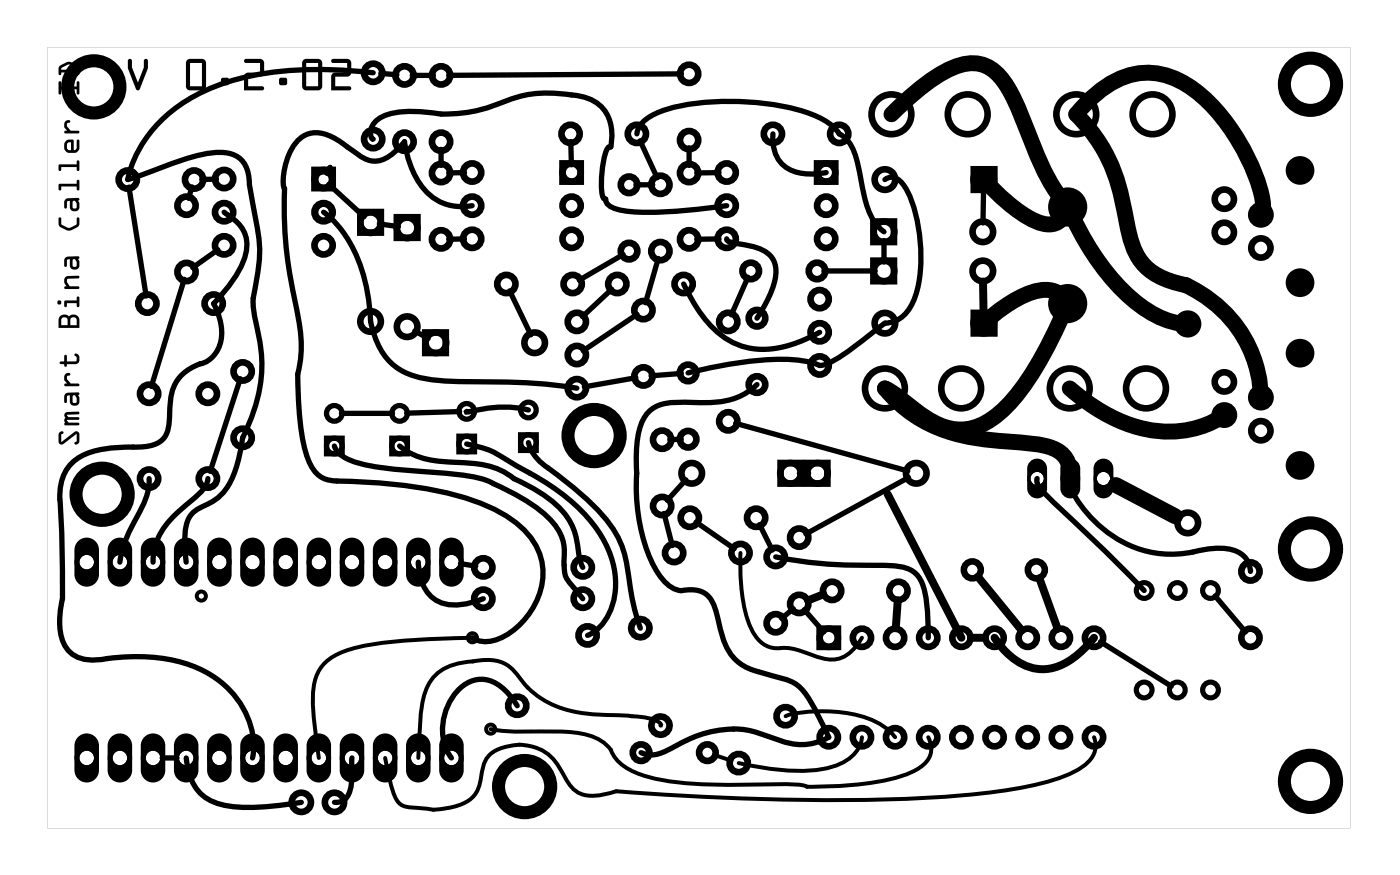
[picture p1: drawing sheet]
<svg xmlns="http://www.w3.org/2000/svg" width="107mm" height="67mm" viewBox="0 0 107 67" stroke-linecap="round" stroke-linejoin="round" font-family="sans-serif">
<g fill="#000">
<path d="M9.8 4.6l.2-.1 .1 .1v.6l.5 1.1 .4-1.1v-.5a.16 .16 0 0 1 .2-.2 .16 .16 0 0 1 .1 .2v.5l-.6 1.6-.1 .1-.2-.1-.6-1.6zM9.8 4.6v.6l.6 1.6 .2 .1 .1-.1 .6-1.6v-.5a.15 .15 0 0 0-.1-.2 .15 .15 0 0 0-.2 .2v.5l-.4 1.1-.5-1.1v-.6l-.1-.1zM14.3 4.6l.3-.1h.9l.3 .2v1.9l-.2 .3h-1l-.3-.2-.1-1.9zM14.3 4.6l-.1 .2 .1 1.9 .3 .2h1l.2-.3v-1.9l-.3-.2h-.9zM14.6 4.8v1.8h.9v-1.8zM14.6 4.8h.9v1.8h-.9zM17 6h.5v.5h-.5zM17 6v.5h.5v-.5zM18.7 4.6l1.2-.1 .3 .2v.9l-.1 .2-.2 .1h-.9v.7h1.1a.16 .16 0 0 1 .1 .2 .16 .16 0 0 1-.1 .1h-1.4v-1l.1-.2 .2-.1h.9v-.8h-1.1l-.1-.1zM18.7 4.6v.1l.1 .1h1.1v.8h-.9l-.2 .1-.1 .2v1h1.4a.15 .15 0 0 0 .1-.1 .15 .15 0 0 0-.1-.2h-1.1v-.7h.9l.2-.1 .1-.2v-.9l-.3-.2zM21.4 6h.6v.5h-.6zM21.4 6v.5h.5v-.5zM23.2 4.6l.3-.1h.9l.3 .2v1.9l-.2 .3h-1l-.3-.2-.1-1.9zM23.2 4.6l-.1 .2 .1 1.9 .3 .2h1l.2-.3v-1.9l-.3-.2h-.9zM23.5 4.8v1.8h.9v-1.8zM23.5 4.8h.9v1.8h-.9zM25.4 4.6l1.2-.1 .3 .2v.9l-.1 .2-.2 .1h-.9v.7h1a.16 .16 0 0 1 .2 .2 .16 .16 0 0 1-.2 .1h-1.3v-1l.1-.2 .2-.1h.9v-.8h-1.1l-.1-.1zM25.4 4.6v.1l.1 .1h1.1v.8h-.9l-.2 .1-.1 .2v1h1.3a.15 .15 0 0 0 .2-.1 .15 .15 0 0 0-.2-.2h-1v-.7h.9l.2-.1 .1-.2v-.9l-.3-.2z"/>
<path d="M9.8 4.6l.2-.1 .1 .1v.6l.5 1.1 .4-1.1v-.5a.16 .16 0 0 1 .2-.2 .16 .16 0 0 1 .1 .2v.5l-.6 1.6-.1 .1-.2-.1-.6-1.6zM14.3 4.6l.3-.1h.9l.3 .2v1.9l-.2 .3h-1l-.3-.2-.1-1.9zM14.6 4.8v1.8h.9v-1.8zM17 6h.5v.5h-.5zM18.7 4.6l1.2-.1 .3 .2v.9l-.1 .2-.2 .1h-.9v.7h1.1a.16 .16 0 0 1 .1 .2 .16 .16 0 0 1-.1 .1h-1.4v-1l.1-.2 .2-.1h.9v-.8h-1.1l-.1-.1zM21.4 6h.6v.5h-.6zM23.2 4.6l.3-.1h.9l.3 .2v1.9l-.2 .3h-1l-.3-.2-.1-1.9zM23.5 4.8v1.8h.9v-1.8zM25.4 4.6l1.2-.1 .3 .2v.9l-.1 .2-.2 .1h-.9v.7h1a.16 .16 0 0 1 .2 .2 .16 .16 0 0 1-.2 .1h-1.3v-1l.1-.2 .2-.1h.9v-.8h-1.1l-.1-.1z"/>
<path d="M4.6 33.1l.2-.1a.15 .15 0 0 1 0 .2 .15 .15 0 0 1-.1 .1v.5l1-.7h.2l.2 .1v.6l-.1 .2-.2 .1a.15 .15 0 0 1-.1-.2 .15 .15 0 0 1 .2-.1l-.1-.6-.9 .8h-.3l-.1-.2zM5 31.6l1-.1a.1 .1 0 0 1 .1 .1 .1 .1 0 0 1-.1 .1l-.9 .1 .1 .2h.8a.1 .1 0 0 1 .1 .1 .1 .1 0 0 1-.1 .1h-.9l.2 .2h.7a.1 .1 0 0 1 .1 .1 .1 .1 0 0 1-.1 .1h-1.1zM5 30.2l.2-.1h.8a.1 .1 0 0 1 .1 .1 .1 .1 0 0 1-.1 .1l.1 .1v.4a.37 .37 0 0 1-.4 .3 .37 .37 0 0 1-.3-.3v-.4a.12 .12 0 0 0-.2-.1 .12 .12 0 0 0-.1 .1v.4a.1 .1 0 0 1-.1 .1 .1 .1 0 0 1-.1-.1zM5.6 30.3v.5l.2 .1 .1-.4-.2-.2zM5 28.7l.2-.1a.11 .11 0 0 1 .2 .1 .11 .11 0 0 1-.2 .1h-.1v.2l.3 .4h.6a.1 .1 0 0 1 .1 .1 .1 .1 0 0 1-.1 .1h-1a.1 .1 0 0 1-.1-.1 .1 .1 0 0 1 .1-.1h.1l-.2-.3zM4.9 27.2h.2v.5h.7l.1-.3-.1-.1a.1 .1 0 0 1-.1-.1 .1 .1 0 0 1 .1-.1 .43 .43 0 0 1 .3 .4 .43 .43 0 0 1-.3 .4h-.7v.1a.1 .1 0 0 1-.1 .1 .1 .1 0 0 1-.1-.1v-.1h-.2a.1 .1 0 0 1-.1-.1 .1 .1 0 0 1 .1-.1h.2zM4.6 24.2l.4-.1 .3 .1 .4-.1a.42 .42 0 0 1 .4 .4v.6h-1.6v-.6zM5.4 24.4v.5h.5l-.1-.5-.1-.1zM4.8 24.4l-.1 .5h.5l-.1-.5-.1-.1zM4.9 23h1v-.2a.1 .1 0 0 1 .1-.1 .1 .1 0 0 1 .1 .1v.6a.1 .1 0 0 1-.1 .1 .1 .1 0 0 1-.1-.1v-.2h-.8v.2a.1 .1 0 0 1-.1 .1 .1 .1 0 0 1-.1-.1zM4.4 23.2a.16 .16 0 0 1 .3 0 .16 .16 0 0 1-.3 0zM5 21.2l.2-.1h.8a.1 .1 0 0 1 .1 .1 .1 .1 0 0 1-.1 .1l-.8 .1-.1 .1 .2 .4h.7a.1 .1 0 0 1 .1 .1 .1 .1 0 0 1-.1 .1h-1a.1 .1 0 0 1-.1-.1 .1 .1 0 0 1 .1-.1h.1l-.2-.3zM5 19.7h.2l.8-.1a.1 .1 0 0 1 .1 .1 .1 .1 0 0 1-.1 .1l.1 .2v.3a.37 .37 0 0 1-.4 .4 .37 .37 0 0 1-.3-.4v-.4a.12 .12 0 0 0-.2 0 .12 .12 0 0 0-.1 .1v.3a.1 .1 0 0 1-.1 .1 .1 .1 0 0 1-.1-.1zM5.6 19.9v.5h.2l.1-.3-.2-.3zM4.5 16.7h.2v.5l.6 .3 .6-.3v-.4a.11 .11 0 0 1 .1-.2 .11 .11 0 0 1 .1 .2v.3a.94 .94 0 0 1-1 .5l-.6-.3zM5 15.3l.2-.1h.8a.1 .1 0 0 1 .1 .1 .1 .1 0 0 1-.1 .1l.1 .1v.4a.37 .37 0 0 1-.4 .3 .37 .37 0 0 1-.3-.3v-.4a.12 .12 0 0 0-.2-.1 .12 .12 0 0 0-.1 .1v.4a.1 .1 0 0 1-.1 .1 .1 .1 0 0 1-.1-.1zM5.6 15.4v.5l.2 .1 .1-.4-.2-.2zM4.5 14.1h1.4v-.2a.1 .1 0 0 1 .1-.1 .1 .1 0 0 1 .1 .1v.6a.1 .1 0 0 1-.1 .1 .1 .1 0 0 1-.1-.1v-.2h-1.2v.2a.1 .1 0 0 1-.1 .1 .1 .1 0 0 1-.1-.1zM4.5 12.6h1.4v-.2a.1 .1 0 0 1 .1-.1 .1 .1 0 0 1 .1 .1v.6a.1 .1 0 0 1-.1 .1 .1 .1 0 0 1-.1-.1v-.2h-1.2v.2a.1 .1 0 0 1-.1 .1 .1 .1 0 0 1-.1-.1zM5.1 10.8l.2-.1h.3v.8h.1l.2-.1v-.6a.1 .1 0 0 1 .1-.1 .1 .1 0 0 1 .1 .1v.6l-.1 .2-.2 .1h-.5a.42 .42 0 0 1-.4-.4v-.3zM5.2 11l-.1 .4 .1 .1h.2v-.6zM5 9.3l.2-.1a.11 .11 0 0 1 .2 .1 .11 .11 0 0 1-.2 .1l-.1 .1v.2l.3 .3h.6a.1 .1 0 0 1 .1 .1 .1 .1 0 0 1-.1 .1h-1a.1 .1 0 0 1-.1-.1 .1 .1 0 0 1 .1-.1h.1l-.2-.3zM4.5 6.3h.2v.3h1.2v-.3a.1 .1 0 0 1 .1-.1 .1 .1 0 0 1 .1 .1v.8a.1 .1 0 0 1-.1 .1 .1 .1 0 0 1-.1-.1v-.3h-1.2v.3a.1 .1 0 0 1-.1 .1 .1 .1 0 0 1-.1-.1zM4.6 5a.95 .95 0 0 1 1.4 0l.1 .2v.5a.1 .1 0 0 1-.1 .1 .1 .1 0 0 1-.1-.1v-.2h-1.2v.2a.1 .1 0 0 1-.1 .1 .1 .1 0 0 1-.1-.1v-.5zM4.7 5.2v.1h1.2l-.1-.1-.5-.3z"/>
<path d="M4.6 33.1l.2-.1a.15 .15 0 0 1 0 .2 .15 .15 0 0 1-.1 .1v.5l1-.7h.2l.2 .1v.6l-.1 .2-.2 .1a.15 .15 0 0 1-.1-.2 .15 .15 0 0 1 .2-.1l-.1-.6-.9 .8h-.3l-.1-.2zM4.6 33.1l-.1 .7 .1 .2h.3l.9-.8v.6a.11 .11 0 0 0-.1 .1 .11 .11 0 0 0 .1 .2l.3-.2-.1-.8-.2-.1-1.1 .9v-.7a.11 .11 0 0 0 .2 0 .11 .11 0 0 0-.1-.2zM5 31.6l1-.1a.1 .1 0 0 1 .1 .1 .1 .1 0 0 1-.1 .1l-.9 .1 .1 .2h.8a.1 .1 0 0 1 .1 .1 .1 .1 0 0 1-.1 .1h-.9l.2 .2h.7a.1 .1 0 0 1 .1 .1 .1 .1 0 0 1-.1 .1h-1.1zM5 31.6l-.1 1h1.1a.1 .1 0 0 0 .1-.1 .1 .1 0 0 0-.1-.1h-.7l-.2-.2h.9a.1 .1 0 0 0 .1-.1 .1 .1 0 0 0-.1-.1h-.8l-.1-.2 .9-.1a.1 .1 0 0 0 .1-.1 .1 .1 0 0 0-.1-.1zM5 30.2l.2-.1h.8a.1 .1 0 0 1 .1 .1 .1 .1 0 0 1-.1 .1l.1 .1v.4a.37 .37 0 0 1-.4 .3 .37 .37 0 0 1-.3-.3v-.5h-.3v.5a.1 .1 0 0 1-.1 .1 .1 .1 0 0 1-.1-.1zM5 30.2l-.1 .6a.1 .1 0 0 0 .1 .1 .1 .1 0 0 0 .1-.1v-.5h.3v.5a.37 .37 0 0 0 .3 .3 .37 .37 0 0 0 .4-.3v-.4l-.1-.1a.1 .1 0 0 0 .1-.1 .1 .1 0 0 0-.1-.1h-.8zM5.6 30.3v.5l.2 .1 .1-.4-.2-.2zM5.6 30.3h.1l.2 .2-.1 .4-.2-.1zM5 28.7l.2-.1a.11 .11 0 0 1 .2 .1 .11 .11 0 0 1-.2 .1h-.1v.2l.3 .4h.6a.1 .1 0 0 1 .1 .1 .1 .1 0 0 1-.1 .1h-1a.1 .1 0 0 1-.1-.1 .1 .1 0 0 1 .1-.1h.1l-.2-.3zM5 28.7l-.1 .4 .2 .3h-.1a.1 .1 0 0 0-.1 .1 .1 .1 0 0 0 .1 .1h1a.1 .1 0 0 0 .1-.1 .1 .1 0 0 0-.1-.1h-.6l-.3-.4 .1-.2a.12 .12 0 0 0 .2-.1 .12 .12 0 0 0-.1-.1zM4.9 27.2h.2v.5h.7l.1-.3-.1-.1a.11 .11 0 0 1-.1-.1 .11 .11 0 0 1 .1-.1 .43 .43 0 0 1 .3 .4 .43 .43 0 0 1-.3 .4h-.7v.1a.1 .1 0 0 1-.1 .1 .1 .1 0 0 1-.1-.1v-.1h-.2a.1 .1 0 0 1-.1-.1 .1 .1 0 0 1 .1-.1h.2zM4.9 27.2v.5h-.2a.1 .1 0 0 0-.1 .1 .1 .1 0 0 0 .1 .1h.2v.1a.1 .1 0 0 0 .1 .1 .1 .1 0 0 0 .1-.1v-.1h.7a.43 .43 0 0 0 .3-.4 .43 .43 0 0 0-.3-.4 .14 .14 0 0 0-.1 .1 .14 .14 0 0 0 .2 .1l-.1 .4h-.7v-.5zM4.6 24.2l.4-.1 .3 .1 .4-.1a.42 .42 0 0 1 .4 .4v.6h-1.6v-.6zM4.6 24.2l-.1 .3v.6h1.6v-.6a.46 .46 0 0 0-.3-.4 .46 .46 0 0 0-.5 .1l-.3-.1zM5.4 24.4v.5h.5l-.1-.5-.1-.1zM5.4 24.4l.2-.1 .2 .1 .1 .5h-.5zM4.8 24.4l-.1 .5h.5l-.1-.5-.2-.1zM4.8 24.4l.2-.1 .1 .1 .1 .5h-.5zM4.9 23h1v-.2a.1 .1 0 0 1 .1-.1 .1 .1 0 0 1 .1 .1v.6a.1 .1 0 0 1-.1 .1 .1 .1 0 0 1-.1-.1v-.2h-.8v.2a.1 .1 0 0 1-.1 .1 .1 .1 0 0 1-.1-.1zM4.9 23v.4a.1 .1 0 0 0 .1 .1 .1 .1 0 0 0 .1-.1v-.2h.8v.2a.1 .1 0 0 0 .1 .1 .1 .1 0 0 0 .1-.1v-.6a.1 .1 0 0 0-.1-.1 .1 .1 0 0 0-.1 .1v.2zM4.4 23.2a.16 .16 0 0 1 .3 0 .16 .16 0 0 1-.3 0zM4.4 23.2a.16 .16 0 0 0 .3 0 .16 .16 0 0 0-.3 0zM5 21.2l.2-.1h.8a.1 .1 0 0 1 .1 .1 .1 .1 0 0 1-.1 .1l-.8 .1-.1 .2 .2 .3h.7a.1 .1 0 0 1 .1 .1 .1 .1 0 0 1-.1 .1h-1a.1 .1 0 0 1-.1-.1 .1 .1 0 0 1 .1-.1h.1l-.2-.3zM5 21.2l-.1 .4 .2 .3h-.1a.1 .1 0 0 0-.1 .1 .1 .1 0 0 0 .1 .1h1a.1 .1 0 0 0 .1-.1 .1 .1 0 0 0-.1-.1h-.7l-.2-.4 .1-.1 .8-.1a.1 .1 0 0 0 .1-.1 .1 .1 0 0 0-.1-.1h-.8zM5 19.7h.2l.8-.1a.1 .1 0 0 1 .1 .1 .1 .1 0 0 1-.1 .1l.1 .2v.3a.37 .37 0 0 1-.4 .4 .37 .37 0 0 1-.3-.4v-.4h-.3v.4a.1 .1 0 0 1-.1 .1 .1 .1 0 0 1-.1-.1zM5 19.7l-.1 .6a.1 .1 0 0 0 .1 .1 .1 .1 0 0 0 .1-.1v-.4h.3v.4a.37 .37 0 0 0 .3 .4 .37 .37 0 0 0 .4-.4v-.3l-.1-.2a.1 .1 0 0 0 .1-.1 .1 .1 0 0 0-.1-.1l-.8 .1zM5.6 19.9v.5h.2l.1-.3-.2-.3zM5.6 19.9l.1-.1 .2 .3-.1 .3h-.2zM4.5 16.7h.2v.5l.6 .3 .6-.3v-.4a.11 .11 0 0 1 .1-.2 .11 .11 0 0 1 .1 .2v.4l-.1 .2-.7 .3-.8-.4zM4.5 16.7v.6l.6 .3a.94 .94 0 0 0 1-.5v-.3a.1 .1 0 0 0-.1-.1 .1 .1 0 0 0-.1 .1v.4l-.6 .3-.6-.3v-.5zM5 15.3l.2-.1h.8a.1 .1 0 0 1 .1 .1 .1 .1 0 0 1-.1 .1l.1 .1v.4a.37 .37 0 0 1-.4 .3 .37 .37 0 0 1-.3-.3v-.5l-.3 .1v.4a.1 .1 0 0 1-.1 .1 .1 .1 0 0 1-.1-.1zM5 15.3l-.1 .6a.1 .1 0 0 0 .1 .1 .1 .1 0 0 0 .1-.1v-.4l.3-.1v.5a.37 .37 0 0 0 .3 .3 .37 .37 0 0 0 .4-.3v-.4l-.1-.1a.1 .1 0 0 0 .1-.1 .1 .1 0 0 0-.1-.1h-.8zM5.6 15.4v.5l.2 .1 .1-.4-.2-.2zM5.6 15.4h.1l.2 .2-.1 .4-.2-.1zM4.5 14.1h1.4v-.2a.1 .1 0 0 1 .1-.1 .1 .1 0 0 1 .1 .1v.6a.1 .1 0 0 1-.1 .1 .1 .1 0 0 1-.1-.1v-.2h-1.2v.2a.1 .1 0 0 1-.1 .1 .1 .1 0 0 1-.1-.1zM4.5 14.1v.4a.1 .1 0 0 0 .1 .1 .1 .1 0 0 0 .1-.1v-.2h1.2v.2a.1 .1 0 0 0 .1 .1 .1 .1 0 0 0 .1-.1v-.6a.1 .1 0 0 0-.1-.1 .1 .1 0 0 0-.1 .1v.2zM4.5 12.6h1.4v-.2a.1 .1 0 0 1 .1-.1 .1 .1 0 0 1 .1 .1v.6a.1 .1 0 0 1-.1 .1 .1 .1 0 0 1-.1-.1v-.2h-1.2v.2a.1 .1 0 0 1-.1 .1 .1 .1 0 0 1-.1-.1zM4.5 12.6v.4a.1 .1 0 0 0 .1 .1 .1 .1 0 0 0 .1-.1v-.2h1.2v.2a.1 .1 0 0 0 .1 .1 .1 .1 0 0 0 .1-.1v-.6a.1 .1 0 0 0-.1-.1 .1 .1 0 0 0-.1 .1v.2zM5.1 10.8l.2-.1h.3v.8l.3-.1v-.6a.1 .1 0 0 1 .1-.1 .1 .1 0 0 1 .1 .1v.6l-.4 .3h-.5l-.2-.2-.1-.5zM5.1 10.8l-.2 .2v.3a.42 .42 0 0 0 .4 .4h.5l.2-.1 .1-.2v-.6a.1 .1 0 0 0-.1-.1 .1 .1 0 0 0-.1 .1v.6l-.2 .1h-.1v-.8h-.3zM5.2 11l-.1 .4 .1 .1h.2v-.6zM5.2 11l.2-.1v.6h-.2l-.1-.1zM5 9.3l.2-.1a.11 .11 0 0 1 .2 .1 .11 .11 0 0 1-.2 .1l-.1 .1v.2l.3 .3h.6a.1 .1 0 0 1 .1 .1 .1 .1 0 0 1-.1 .1h-1a.1 .1 0 0 1-.1-.1 .1 .1 0 0 1 .1-.1h.1l-.2-.3zM5 9.3l-.1 .4 .2 .3h-.1a.1 .1 0 0 0-.1 .1 .1 .1 0 0 0 .1 .1h1a.1 .1 0 0 0 .1-.1 .1 .1 0 0 0-.1-.1h-.6l-.3-.3 .1-.3a.12 .12 0 0 0 .2 0 .12 .12 0 0 0-.1-.2zM4.5 6.3h.2v.3h1.2v-.3a.1 .1 0 0 1 .1-.1 .1 .1 0 0 1 .1 .1v.8a.1 .1 0 0 1-.1 .1 .1 .1 0 0 1-.1-.1v-.3h-1.2v.3a.1 .1 0 0 1-.1 .1 .1 .1 0 0 1-.1-.1zM4.5 6.3v.8a.1 .1 0 0 0 .1 .1 .1 .1 0 0 0 .1-.1v-.3h1.2v.3a.1 .1 0 0 0 .1 .1 .1 .1 0 0 0 .1-.1v-.8a.1 .1 0 0 0-.1-.1 .1 .1 0 0 0-.1 .1v.3h-1.2v-.3zM4.6 5l.6-.3 .3 .1 .5 .3 .1 .6a.1 .1 0 0 1-.1 .1 .1 .1 0 0 1-.1-.1v-.2h-1.2v.2a.1 .1 0 0 1-.1 .1 .1 .1 0 0 1-.1-.1v-.5zM4.6 5l-.1 .2v.5a.1 .1 0 0 0 .1 .1 .1 .1 0 0 0 .1-.1v-.2h1.2v.2a.1 .1 0 0 0 .1 .1 .1 .1 0 0 0 .1-.1l-.1-.6-.5-.3-.3-.1zM4.7 5.2v.1h1.2l-.1-.1-.5-.3zM4.7 5.2l.6-.3 .5 .3 .1 .1h-1.2z"/>
<path d="M78.9 35.4l-.2 .5v1.5a.76 .76 0 0 0 .7 .8 .76 .76 0 0 0 .8-.8v-1.5a.76 .76 0 0 0-.5-.7 .76 .76 0 0 0-.8 .2zM78.9 36.7a.55 .55 0 0 1 1.1 0 .55 .55 0 0 1-1.1 0z"/>
<path d="M81.4 35.4l-.2 .5v1.5a.76 .76 0 0 0 .8 .8 .76 .76 0 0 0 .7-.8v-1.5a.76 .76 0 0 0-.4-.7 .76 .76 0 0 0-.9 .2zM81.5 36.7a.51 .51 0 0 1 1 0 .51 .51 0 0 1-1 0z"/>
<path d="M84 35.4l-.2 .5v1.5a.76 .76 0 0 0 .7 .8 .76 .76 0 0 0 .8-.8v-1.5a.76 .76 0 0 0-.5-.7 .76 .76 0 0 0-.8 .2zM84 36.7a.51 .51 0 0 1 1 0 .51 .51 0 0 1-1 0z"/>
<path d="M6 41.5a.94 .94 0 0 1 1-.2 .94 .94 0 0 1 .6 .8v1.9a.94 .94 0 0 1-1 .9 .94 .94 0 0 1-.9-.9v-1.9l.1-.3zM6.1 43.1a.56 .56 0 0 0 1.1 0 .56 .56 0 0 0-1.1 0z"/>
<path d="M6 56.5a.94 .94 0 0 1 1-.2 .94 .94 0 0 1 .6 .8v1.9a.94 .94 0 0 1-1 .9 .94 .94 0 0 1-.9-.9v-1.9l.1-.3zM6.1 58.1a.56 .56 0 0 0 1.1 0 .56 .56 0 0 0-1.1 0z"/>
<path d="M8.5 41.5a.94 .94 0 0 1 1-.2 .94 .94 0 0 1 .6 .8v1.9a.94 .94 0 0 1-.9 .9 .94 .94 0 0 1-1-.9v-1.9l.1-.3zM8.6 43.1a.56 .56 0 0 0 1.1 0 .56 .56 0 0 0-1.1 0z"/>
<path d="M8.5 56.5a.94 .94 0 0 1 1-.2 .94 .94 0 0 1 .6 .8v1.9a.94 .94 0 0 1-.9 .9 .94 .94 0 0 1-1-.9v-1.9l.1-.3zM8.6 58.1a.56 .56 0 0 0 1.1 0 .56 .56 0 0 0-1.1 0z"/>
<path d="M11.1 41.5a.94 .94 0 0 1 1-.2 .94 .94 0 0 1 .6 .8v1.9a.94 .94 0 0 1-1 .9 .94 .94 0 0 1-.9-.9v-1.9l.1-.3zM11.2 43.1a.56 .56 0 0 0 1.1 0 .56 .56 0 0 0-1.1 0z"/>
<path d="M11.1 56.5a.94 .94 0 0 1 1-.2 .94 .94 0 0 1 .6 .8v1.9a.94 .94 0 0 1-1 .9 .94 .94 0 0 1-.9-.9v-1.9l.1-.3zM11.2 58.1a.56 .56 0 0 0 1.1 0 .56 .56 0 0 0-1.1 0z"/>
<path d="M13.6 41.5a.94 .94 0 0 1 1-.2 .94 .94 0 0 1 .6 .8v1.9a.94 .94 0 0 1-.9 .9 .94 .94 0 0 1-1-.9v-1.9l.1-.3zM13.7 43.1a.56 .56 0 0 0 1.1 0 .56 .56 0 0 0-1.1 0z"/>
<path d="M13.6 56.5a.94 .94 0 0 1 1-.2 .94 .94 0 0 1 .6 .8v1.9a.94 .94 0 0 1-.9 .9 .94 .94 0 0 1-1-.9v-1.9l.1-.3zM13.7 58.1a.56 .56 0 0 0 1.1 0 .56 .56 0 0 0-1.1 0z"/>
<path d="M16.1 41.5a.94 .94 0 0 1 1.1-.2 .94 .94 0 0 1 .5 .8v1.9a.94 .94 0 0 1-.9 .9 .94 .94 0 0 1-.9-.9v-1.9v-.3zM16.2 43.1a.6 .6 0 0 0 1.2 0 .6 .6 0 0 0-1.2 0z"/>
<path d="M16.1 56.5a.94 .94 0 0 1 1.1-.2 .94 .94 0 0 1 .5 .8v1.9a.94 .94 0 0 1-.9 .9 .94 .94 0 0 1-.9-.9v-1.9v-.3zM16.2 58.1a.6 .6 0 0 0 1.2 0 .6 .6 0 0 0-1.2 0z"/>
<path d="M18.7 41.5a.94 .94 0 0 1 1-.2 .94 .94 0 0 1 .6 .8v1.9a.94 .94 0 0 1-1 .9 .94 .94 0 0 1-.9-.9v-1.9l.1-.3zM18.8 43.1a.56 .56 0 0 0 1.1 0 .56 .56 0 0 0-1.1 0z"/>
<path d="M18.7 56.5a.94 .94 0 0 1 1-.2 .94 .94 0 0 1 .6 .8v1.9a.94 .94 0 0 1-1 .9 .94 .94 0 0 1-.9-.9v-1.9l.1-.3zM18.8 58.1a.56 .56 0 0 0 1.1 0 .56 .56 0 0 0-1.1 0z"/>
<path d="M21.2 41.5a.94 .94 0 0 1 1-.2 .94 .94 0 0 1 .6 .8v1.9a.94 .94 0 0 1-.9 .9 .94 .94 0 0 1-1-.9v-1.9l.1-.3zM21.3 43.1a.56 .56 0 0 0 1.1 0 .56 .56 0 0 0-1.1 0z"/>
<path d="M21.2 56.5a.94 .94 0 0 1 1-.2 .94 .94 0 0 1 .6 .8v1.9a.94 .94 0 0 1-.9 .9 .94 .94 0 0 1-1-.9v-1.9l.1-.3zM21.3 58.1a.56 .56 0 0 0 1.1 0 .56 .56 0 0 0-1.1 0z"/>
<path d="M23.8 41.5a.94 .94 0 0 1 1-.2 .94 .94 0 0 1 .6 .8v1.9a.94 .94 0 0 1-1 .9 .94 .94 0 0 1-.9-.9v-1.9l.1-.3zM23.9 43.1a.56 .56 0 0 0 1.1 0 .56 .56 0 0 0-1.1 0z"/>
<path d="M23.8 56.5a.94 .94 0 0 1 1-.2 .94 .94 0 0 1 .6 .8v1.9a.94 .94 0 0 1-1 .9 .94 .94 0 0 1-.9-.9v-1.9l.1-.3zM23.9 58.1a.56 .56 0 0 0 1.1 0 .56 .56 0 0 0-1.1 0z"/>
<path d="M26.3 41.5a.94 .94 0 0 1 1-.2 .94 .94 0 0 1 .6 .8v1.9a.94 .94 0 0 1-.9 .9 .94 .94 0 0 1-1-.9v-1.9l.1-.3zM26.4 43.1a.56 .56 0 0 0 1.1 0 .56 .56 0 0 0-1.1 0z"/>
<path d="M26.3 56.5a.94 .94 0 0 1 1-.2 .94 .94 0 0 1 .6 .8v1.9a.94 .94 0 0 1-.9 .9 .94 .94 0 0 1-1-.9v-1.9l.1-.3zM26.4 58.1a.56 .56 0 0 0 1.1 0 .56 .56 0 0 0-1.1 0z"/>
<path d="M28.8 41.5a.94 .94 0 0 1 1.1-.2 .94 .94 0 0 1 .5 .8v1.9a.94 .94 0 0 1-.9 .9 .94 .94 0 0 1-.9-.9v-1.9v-.3zM28.9 43.1a.6 .6 0 0 0 1.2 0 .6 .6 0 0 0-1.2 0z"/>
<path d="M28.8 56.5a.94 .94 0 0 1 1.1-.2 .94 .94 0 0 1 .5 .8v1.9a.94 .94 0 0 1-.9 .9 .94 .94 0 0 1-.9-.9v-1.9v-.3zM28.9 58.1a.6 .6 0 0 0 1.2 0 .6 .6 0 0 0-1.2 0z"/>
<path d="M31.4 41.5a.94 .94 0 0 1 1-.2 .94 .94 0 0 1 .6 .8v1.9a.94 .94 0 0 1-1 .9 .94 .94 0 0 1-.9-.9v-1.9l.1-.3zM31.5 43.1a.56 .56 0 0 0 1.1 0 .56 .56 0 0 0-1.1 0z"/>
<path d="M31.4 56.5a.94 .94 0 0 1 1-.2 .94 .94 0 0 1 .6 .8v1.9a.94 .94 0 0 1-1 .9 .94 .94 0 0 1-.9-.9v-1.9l.1-.3zM31.5 58.1a.56 .56 0 0 0 1.1 0 .56 .56 0 0 0-1.1 0z"/>
<path d="M33.9 41.5a.94 .94 0 0 1 1-.2 .94 .94 0 0 1 .6 .8v1.9a.94 .94 0 0 1-.9 .9 .94 .94 0 0 1-1-.9v-1.9l.1-.3zM34 43.1a.56 .56 0 0 0 1.1 0 .56 .56 0 0 0-1.1 0z"/>
<path d="M33.9 56.5a.94 .94 0 0 1 1-.2 .94 .94 0 0 1 .6 .8v1.9a.94 .94 0 0 1-.9 .9 .94 .94 0 0 1-1-.9v-1.9l.1-.3zM34 58.1a.56 .56 0 0 0 1.1 0 .56 .56 0 0 0-1.1 0z"/>
<path d="M3.6 3.6v59.8h99.8v-59.8zM3.6 3.6h99.8v59.8h-99.8z"/>
</g>
<g fill="none" stroke="#000" stroke-width=".51">
<path d="M24.1 13h1.4v1.4h-1.4zM27.6 16.2h1.6v1.6h-1.6zM30.4 16.6h1.6v1.6h-1.6zM43.1 12.5h1.4v1.4h-1.4zM62.6 12.5h1.4v1.4h-1.4zM66.9 17h1.6v1.5h-1.6zM66.9 20h1.6v1.5h-1.6zM74.6 13h1.6v1.5h-1.6zM32.6 25.5h1.5v1.5h-1.5zM59.8 35.5h1.6v1.5h-1.6zM61.8 35.5h1.6v1.5h-1.6zM74.6 24h1.6v1.5h-1.6z"/>
<path d="M62.8 48.2h1.4v1.4h-1.4z"/>
<circle cx="9.8" cy="13.8" r=".7"/>
<circle cx="14.3" cy="15.8" r=".7"/>
<circle cx="14.9" cy="13.8" r=".7"/>
<circle cx="17.2" cy="13.7" r=".7"/>
<circle cx="17.2" cy="18.8" r=".7"/>
<circle cx="17.2" cy="16.3" r=".7"/>
<circle cx="24.8" cy="13.7" r=".7"/>
<circle cx="24.8" cy="16.3" r=".7"/>
<circle cx="24.8" cy="18.8" r=".7"/>
<circle cx="28.4" cy="17.1" r=".79"/>
<circle cx="28.6" cy="10.7" r=".7"/>
<circle cx="28.6" cy="5.6" r=".7"/>
<circle cx="31" cy="10.9" r=".7"/>
<circle cx="31" cy="5.8" r=".7"/>
<circle cx="31.2" cy="17.5" r=".79"/>
<circle cx="33.8" cy="18.3" r=".7"/>
<circle cx="33.8" cy="10.9" r=".7"/>
<circle cx="33.8" cy="13.3" r=".7"/>
<circle cx="33.8" cy="5.8" r=".7"/>
<circle cx="36.2" cy="13.2" r=".7"/>
<circle cx="36.2" cy="15.8" r=".7"/>
<circle cx="36.2" cy="18.3" r=".7"/>
<circle cx="43.7" cy="10.3" r=".7"/>
<circle cx="43.8" cy="13.2" r=".7"/>
<circle cx="43.8" cy="15.8" r=".7"/>
<circle cx="43.8" cy="18.3" r=".7"/>
<circle cx="48.2" cy="19.2" r=".64"/>
<circle cx="48.2" cy="14.2" r=".64"/>
<circle cx="48.8" cy="10.3" r=".7"/>
<circle cx="50.6" cy="19.2" r=".7"/>
<circle cx="50.6" cy="14.2" r=".7"/>
<circle cx="52.8" cy="18.3" r=".7"/>
<circle cx="52.8" cy="10.7" r=".7"/>
<circle cx="52.8" cy="5.7" r=".7"/>
<circle cx="52.8" cy="13.3" r=".7"/>
<circle cx="55.7" cy="13.2" r=".7"/>
<circle cx="55.7" cy="18.3" r=".7"/>
<circle cx="55.7" cy="15.8" r=".7"/>
<circle cx="59.2" cy="10.3" r=".7"/>
<circle cx="63.3" cy="13.2" r=".7"/>
<circle cx="63.3" cy="15.8" r=".7"/>
<circle cx="63.3" cy="18.3" r=".7"/>
<circle cx="64.3" cy="10.3" r=".7"/>
<circle cx="67.7" cy="17.8" r=".79"/>
<circle cx="67.8" cy="13.8" r=".79"/>
<circle cx="68.3" cy="8.8" r="1.52"/>
<circle cx="74.1" cy="8.8" r="1.52"/>
<circle cx="75.3" cy="17.8" r=".79"/>
<circle cx="75.4" cy="13.8" r=".79"/>
<circle cx="82.4" cy="8.8" r="1.52"/>
<circle cx="88.3" cy="8.8" r="1.52"/>
<circle cx="93.8" cy="15.3" r=".74"/>
<circle cx="93.8" cy="17.8" r=".74"/>
<circle cx="96.6" cy="16.5" r=".74"/>
<circle cx="96.6" cy="19" r=".74"/>
<circle cx="11.3" cy="23.3" r=".7"/>
<circle cx="11.4" cy="30.2" r=".7"/>
<circle cx="11.4" cy="36.7" r=".7"/>
<circle cx="14.3" cy="20.8" r=".7"/>
<circle cx="15.9" cy="30.2" r=".7"/>
<circle cx="15.9" cy="36.7" r=".7"/>
<circle cx="16.4" cy="23.3" r=".7"/>
<circle cx="18.6" cy="33.5" r=".7"/>
<circle cx="18.6" cy="28.5" r=".7"/>
<circle cx="28.4" cy="24.6" r=".79"/>
<circle cx="31.2" cy="25" r=".79"/>
<circle cx="33.4" cy="26.3" r=".79"/>
<circle cx="38.8" cy="21.8" r=".7"/>
<circle cx="41" cy="26.3" r=".79"/>
<circle cx="43.9" cy="21.8" r=".7"/>
<circle cx="44.2" cy="29.7" r=".7"/>
<circle cx="44.2" cy="27.2" r=".7"/>
<circle cx="44.2" cy="24.7" r=".7"/>
<circle cx="47.3" cy="21.8" r=".7"/>
<circle cx="49.3" cy="28.8" r=".7"/>
<circle cx="49.3" cy="23.8" r=".7"/>
<circle cx="50.7" cy="38.8" r=".7"/>
<circle cx="50.7" cy="33.7" r=".7"/>
<circle cx="52.4" cy="21.8" r=".7"/>
<circle cx="52.7" cy="28.6" r=".64"/>
<circle cx="52.7" cy="33.6" r=".64"/>
<circle cx="52.8" cy="39.7" r=".7"/>
<circle cx="53" cy="36.3" r=".79"/>
<circle cx="55.8" cy="32.3" r=".7"/>
<circle cx="55.8" cy="24.7" r=".7"/>
<circle cx="57.5" cy="20.8" r=".64"/>
<circle cx="57.9" cy="39.7" r=".7"/>
<circle cx="58" cy="29.5" r=".64"/>
<circle cx="58" cy="24.4" r=".64"/>
<circle cx="60.6" cy="36.3" r=".79"/>
<circle cx="62.6" cy="20.8" r=".64"/>
<circle cx="62.6" cy="36.3" r=".79"/>
<circle cx="62.8" cy="25.5" r=".7"/>
<circle cx="62.8" cy="28" r=".7"/>
<circle cx="62.8" cy="22.9" r=".7"/>
<circle cx="67.7" cy="20.8" r=".79"/>
<circle cx="67.8" cy="29.8" r="1.52"/>
<circle cx="67.8" cy="24.8" r=".79"/>
<circle cx="70.2" cy="36.3" r=".79"/>
<circle cx="73.6" cy="29.8" r="1.52"/>
<circle cx="75.3" cy="20.8" r=".79"/>
<circle cx="75.4" cy="24.8" r=".79"/>
<circle cx="81.9" cy="29.8" r="1.52"/>
<circle cx="87.8" cy="29.8" r="1.52"/>
<circle cx="91" cy="24.8" r=".79"/>
<circle cx="93.8" cy="29.3" r=".74"/>
<circle cx="93.8" cy="31.8" r=".74"/>
<circle cx="96.6" cy="30.5" r=".74"/>
<circle cx="96.6" cy="33" r=".74"/>
<circle cx="37" cy="45.9" r=".7"/>
<circle cx="37" cy="43.5" r=".7"/>
<circle cx="39.6" cy="54.1" r=".7"/>
<circle cx="44.6" cy="43.5" r=".7"/>
<circle cx="44.6" cy="45.9" r=".7"/>
<circle cx="45" cy="48.7" r=".7"/>
<circle cx="49.1" cy="48.1" r=".7"/>
<circle cx="49.1" cy="57.7" r=".64"/>
<circle cx="50.6" cy="55.6" r=".7"/>
<circle cx="51.6" cy="42.4" r=".7"/>
<circle cx="54.2" cy="57.7" r=".64"/>
<circle cx="56.6" cy="58.5" r=".7"/>
<circle cx="56.7" cy="42.4" r=".7"/>
<circle cx="59.4" cy="47.7" r=".7"/>
<circle cx="59.4" cy="42.7" r=".7"/>
<circle cx="60.2" cy="54.9" r=".7"/>
<circle cx="61.2" cy="46.3" r=".7"/>
<circle cx="61.2" cy="41.2" r=".7"/>
<circle cx="63.5" cy="56.5" r=".7"/>
<circle cx="63.5" cy="48.9" r=".7"/>
<circle cx="63.7" cy="45.3" r=".7"/>
<circle cx="66" cy="56.5" r=".7"/>
<circle cx="66" cy="48.9" r=".7"/>
<circle cx="68.6" cy="56.5" r=".7"/>
<circle cx="68.6" cy="48.9" r=".7"/>
<circle cx="68.8" cy="45.3" r=".7"/>
<circle cx="71.1" cy="56.5" r=".7"/>
<circle cx="71.1" cy="48.9" r=".7"/>
<circle cx="73.6" cy="56.5" r=".7"/>
<circle cx="73.6" cy="48.9" r=".7"/>
<circle cx="76.2" cy="56.5" r=".7"/>
<circle cx="76.2" cy="48.9" r=".7"/>
<circle cx="78.7" cy="56.5" r=".7"/>
<circle cx="78.7" cy="48.9" r=".7"/>
<circle cx="81.3" cy="56.5" r=".7"/>
<circle cx="81.3" cy="48.9" r=".7"/>
<circle cx="83.8" cy="56.5" r=".7"/>
<circle cx="83.8" cy="48.9" r=".7"/>
<circle cx="91" cy="40.1" r=".79"/>
<circle cx="95.8" cy="48.9" r=".7"/>
<circle cx="95.8" cy="43.8" r=".7"/>
<circle cx="23.1" cy="61.5" r=".74"/>
<circle cx="25.6" cy="61.5" r=".74"/>
</g>
<g fill="none" stroke="#000" stroke-width=".3">
<path d="M36.2 48.9a44.7 44.7 0 0 0-9.2 .8 3.6 3.6 0 0 0-2.9 2.7 14.3 14.3 0 0 0 .1 4.2l.2 1.5M37.6 55.9a25.6 25.6 0 0 0 5.1 .1 6.2 6.2 0 0 1 3.5 .9l.6 .5 .5 .9a8 8 0 0 0 4.8 1.7 95.1 95.1 0 0 0 8.5 .1 18.9 18.9 0 0 0 6.6-.2l1.3-.3 1.1-.3 .9-.5 .6-.6 .2-.8-.2-.9M50.6 55.6v-.1a1.54 1.54 0 0 0-1.3-.6l-2.8-.1a9.3 9.3 0 0 1-5.2-1.4 8.8 8.8 0 0 1-1.9-2 2.57 2.57 0 0 0-2.2-.8l-1 .1a3.8 3.8 0 0 0-3.5 2 17.4 17.4 0 0 0-.7 5.4M54.7 57.8l1.3 .5M56.7 42.4v.6a12.1 12.1 0 0 0 1 5.5l.6 .7 .6 .4h.9a5.8 5.8 0 0 1 2.6 .6 2.54 2.54 0 0 0 3-.5l.6-.8M60.2 54.9a10.8 10.8 0 0 1 6.8 .3l.9 .6 .7 .7M66 56.5v.1a2.61 2.61 0 0 1-1.8 2 10.8 10.8 0 0 1-5.4 .3l-2.2-.4M83.8 56.5l.1 .8-.2 .7-.6 .6a12.1 12.1 0 0 1-5.1 1.8 101.1 101.1 0 0 1-17.8 .9l-7-.3-6-.4-1.2 .3a2.26 2.26 0 0 1-2.7-1.3 3.7 3.7 0 0 0-4.6-2.4 2.12 2.12 0 0 0-1.8 2.1 2.53 2.53 0 0 1-2.4 2.6l-1.3 .1-.8-.1a2.71 2.71 0 0 1-1.9-.4 8.2 8.2 0 0 1-1-3.4"/>
<circle cx="15.4" cy="45.7" r=".35"/>
<circle cx="36.2" cy="48.9" r=".35"/>
<circle cx="37.6" cy="55.9" r=".35"/>
</g>
<g fill="none" stroke="#000" stroke-width=".25">
<circle cx="81.8" cy="15.8" r=".53"/>
<circle cx="79.4" cy="36.7" r=".64"/>
<circle cx="81.8" cy="23.3" r=".53"/>
<circle cx="82" cy="36.7" r=".64"/>
<circle cx="84.5" cy="36.7" r=".64"/>
</g>
<g fill="#000">
<circle cx="81.8" cy="15.9" r="1.5"/>
<circle cx="99.6" cy="13.1" r="1.1"/>
<circle cx="81.8" cy="23.3" r="1.5"/>
<circle cx="99.6" cy="27.1" r="1.1"/>
<circle cx="99.6" cy="35.7" r="1.1"/>
<circle cx="99.6" cy="21.7" r="1.1"/>
</g>
<g fill="none" stroke="#000" stroke-width=".39">
<circle cx="87.6" cy="52.9" r=".6"/>
<circle cx="87.6" cy="45.2" r=".6"/>
<circle cx="90.2" cy="52.9" r=".6"/>
<circle cx="90.2" cy="45.2" r=".6"/>
<circle cx="92.7" cy="52.9" r=".6"/>
<circle cx="92.7" cy="45.2" r=".6"/>
</g>
<g fill="none" stroke="#000" stroke-width=".4">
<path d="M24.2 13.2h1.2v1.2h-1.2zM25 33.6h1.2v1.2h-1.2zM30 33.6h1.2v1.2h-1.2zM35.1 33.4h1.2v1.2h-1.2zM39.9 33.3h1.2v1.2h-1.2z"/>
<circle cx="24.8" cy="13.8" r=".6"/>
<circle cx="24.8" cy="16.3" r=".6"/>
<circle cx="25.6" cy="31.7" r=".6"/>
<circle cx="25.6" cy="34.2" r=".6"/>
<circle cx="30.6" cy="31.7" r=".6"/>
<circle cx="30.6" cy="34.2" r=".6"/>
<circle cx="35.8" cy="31.5" r=".6"/>
<circle cx="35.8" cy="34" r=".6"/>
<circle cx="40.5" cy="31.4" r=".6"/>
<circle cx="40.5" cy="33.9" r=".6"/>
</g>
<g fill="none" stroke="#000" stroke-width=".5">
<circle cx="74.5" cy="43.7" r=".65"/>
<circle cx="79.4" cy="43.7" r=".65"/>
</g>
<g fill="none" stroke="#000" stroke-width=".38">
<circle cx="6.6" cy="58.1" r=".75"/>
<circle cx="6.6" cy="43.1" r=".75"/>
<circle cx="9.2" cy="58.1" r=".75"/>
<circle cx="9.2" cy="43.1" r=".75"/>
<circle cx="11.7" cy="58.1" r=".75"/>
<circle cx="11.7" cy="43.1" r=".75"/>
<circle cx="14.3" cy="58.1" r=".75"/>
<circle cx="14.3" cy="43.1" r=".75"/>
<circle cx="16.8" cy="58.1" r=".75"/>
<circle cx="16.8" cy="43.1" r=".75"/>
<circle cx="19.3" cy="58.1" r=".75"/>
<circle cx="19.3" cy="43.1" r=".75"/>
<circle cx="21.9" cy="58.1" r=".75"/>
<circle cx="21.9" cy="43.1" r=".75"/>
<circle cx="24.4" cy="58.1" r=".75"/>
<circle cx="24.4" cy="43.1" r=".75"/>
<circle cx="27" cy="58.1" r=".75"/>
<circle cx="27" cy="43.1" r=".75"/>
<circle cx="29.5" cy="58.1" r=".75"/>
<circle cx="29.5" cy="43.1" r=".75"/>
<circle cx="32" cy="58.1" r=".75"/>
<circle cx="32" cy="43.1" r=".75"/>
<circle cx="34.6" cy="58.1" r=".75"/>
<circle cx="34.6" cy="43.1" r=".75"/>
</g>
<g fill="none" stroke="#000" stroke-width="1" stroke-linecap="butt">
<circle cx="7.2" cy="6.7" r="2"/>
<circle cx="100.4" cy="6.5" r="2"/>
<circle cx="7.8" cy="37.9" r="2"/>
<circle cx="45.5" cy="33.4" r="2"/>
<circle cx="100.4" cy="59.9" r="2"/>
<circle cx="100.4" cy="42.1" r="2"/>
<circle cx="40.2" cy="60.3" r="2"/>
</g>
<g fill="none" stroke="#000" stroke-width=".41">
<path d="M9.9 14.3l1.3 8.4M14.7 14.3l-.2 .9M16.6 13.7h-1.1M16.7 19.1l-1.9 1.4M17.2 16.3l.2 .1a2.71 2.71 0 0 1 1.3 3.4l-.4 1-.8 1.1-1.1 1.4a3.6 3.6 0 0 1 0 3.9l-.4 .4a7.8 7.8 0 0 0-2.2 1.3 3.8 3.8 0 0 0-.8 2.5 3.2 3.2 0 0 1-.5 2.3l-.5 .3-.8 .2h-1a6.9 6.9 0 0 0-4.6 1.2 4 4 0 0 0-1 3.5l.2 5.1v1.9l-.1 .3a5.3 5.3 0 0 0 .3 3.3l.4 .5 .7 .4 .9 .2a16.7 16.7 0 0 1 7.7 .4 6.8 6.8 0 0 1 4.7 6.5l-.1 .6M24.8 16.3a8.6 8.6 0 0 1 3.1 5l.3 1.6a7.1 7.1 0 0 0 1.5 4.7 5.1 5.1 0 0 0 3.3 1.5l2.3 .1 2.6 .1a39.2 39.2 0 0 1 6.3 .4M25.1 13.2l.2-.4-.3 .5M25.2 14.1l2.7 2.5M28.6 5.6a26.4 26.4 0 0 0-12.1 1 10.4 10.4 0 0 0-6.6 6.7l-.1 .5 2.6-1a16 16 0 0 1 4-1.1 2.18 2.18 0 0 1 2.7 2.4l.6 3.2a9.9 9.9 0 0 1-.1 4.4 5.5 5.5 0 0 0 0 3.1 11.4 11.4 0 0 1-1 8.7 7.4 7.4 0 0 1-1.8 4.6l-.9 .5a2.25 2.25 0 0 0-1.7 2.3l.1 2.2M28.6 10.7a.67 .67 0 0 1-.1-.9 2.45 2.45 0 0 1 2.3-1.2h1.3a11.5 11.5 0 0 0 7-1 9.8 9.8 0 0 1 5.8-.1 3 3 0 0 1 1.9 3.6v.2h-.2a6.9 6.9 0 0 0-.4 3.8l.2 .2 .1 .3a4.7 4.7 0 0 0 3.1 .7l2.4-.1 3.7-.4M29.1 17.2l1.4 .2M29.2 5.6l1.2 .1"/>
<path d="M31.6 5.8h1.6M33.8 11.4v1.3M35.6 18.3h-1.2M35.6 13.2h-1.2M36.2 15.8a4.1 4.1 0 0 1-4.7-3l-.5-1.9-.8 .8a1.95 1.95 0 0 1-2.8 .2l-1.9-1.4a2.18 2.18 0 0 0-3.3 1.2 4.4 4.4 0 0 0-.4 2.8 40.5 40.5 0 0 0 1.1 10.4 8.9 8.9 0 0 1-.1 3.8 22 22 0 0 0 .7 6.2 2.38 2.38 0 0 0 1.9 1.9 46.7 46.7 0 0 1 8.9 1 11.8 11.8 0 0 1 6 2.9 4.9 4.9 0 0 1-.3 6.9 3.9 3.9 0 0 1-3.3 1.5l-.5-.2M43.7 10.8l.1 1.8M47.7 19.5l-3.3 2M48.7 14.2h1.3M48.8 10.3l.2-.7a6.1 6.1 0 0 1 4-1.6 21 21 0 0 1 8.7 .6l1.1 .5 .9 .5 .6 .7a3.4 3.4 0 0 1 1.5 2.6 16.8 16.8 0 0 0 .9 3.5l.4 .8 .6 .6M49 10.8l1.3 2.8M50.4 19.8l-1 3.4M52.2 5.7l-17.8 .1"/>
<path d="M52.8 11.3v1.4M55.1 13.2h-1.7M55.1 18.3h-1.7M55.7 18.3l.1 .2 .8 .2a4.4 4.4 0 0 1 2.3 .8l.4 .5 .1 .7-.1 1-.4 1.2-.9 1.5M59.2 10.3a2.64 2.64 0 0 0 3 3l1.1-.1M67.7 18.4v1.7M67.8 13.8l.5-.2 .5 .2a6.1 6.1 0 0 1 1.5 3.5 11.1 11.1 0 0 1-.4 5.9l-.5 .8-.7 .5-.9 .3-1.7 1.3a13.1 13.1 0 0 1-2.8 1.8l-.5 .1a10.4 10.4 0 0 0-4.8-.4l-2.6 .4-2.7 .6M75.3 14.4v2.7M11.4 36.7a5.8 5.8 0 0 1-1.1 3.3 8.5 8.5 0 0 0-1.1 3.1M14.1 21.4l-2.5 8.2M15.9 36.7a3.1 3.1 0 0 1-1.5 1.8 7 7 0 0 0-2.6 3.5l-.1 1.1M18.4 29l-2.3 7.1"/>
<path d="M25.6 34.2l.4 .5a7.3 7.3 0 0 0 3.9 1.2l2.6 .2a22.8 22.8 0 0 1 4.6 .6 17.8 17.8 0 0 1 4.7 2.8 3.6 3.6 0 0 1 1.4 3.4 2.39 2.39 0 0 0 .9 2.3l.5 .7M26.2 31.7h3.9M30.6 34.2a5.8 5.8 0 0 0 3.5 1.2 16.2 16.2 0 0 1 3.6 .4l.8 .3 .9 .6a8.8 8.8 0 0 1 4.4 3.5 10.1 10.1 0 0 1 .7 2.8l.1 .5M31.8 25.4l1 .5M35.2 31.5l-4 .1M35.7 34a6.9 6.9 0 0 1 3.2 1.3 35.8 35.8 0 0 1 4.9 3.1 9.2 9.2 0 0 1 3.3 5.5 4.7 4.7 0 0 1-1.6 4.5l-.5 .3M39 22.3l1.7 3.3M40.5 31.4a10.1 10.1 0 0 0-4.7 .2l-.1-.1M40.5 33.9a3.1 3.1 0 0 0 1.5 2 19.2 19.2 0 0 1 5.2 5.1 9.7 9.7 0 0 1 1.1 4l.4 2 .4 1.1M46.9 22.2l-2.3 2.1M48.7 28.9l-3.9 .7M48.8 24.1l-4.1 2.8"/>
<path d="M50.9 39.3l.6 2.5M52.2 33.7h-.9M52.2 28.6l-2.3 .2M52.4 21.8a9.7 9.7 0 0 0 3.4 4.3 5.5 5.5 0 0 0 4.2 .5l1.3-.4 1.5-.7M52.5 36.8l-1.4 1.5M53.3 40l2.9 2M56.4 32.4l13.1 3.7M57.3 21.2l-1.3 2.9M58 29.5a5.4 5.4 0 0 1-4.2 1.3 11.5 11.5 0 0 0-3.1 .2 2.6 2.6 0 0 0-1.8 2.3l-.2 1.3 .1 1.7a12.9 12.9 0 0 0 1.8 7.9 2.19 2.19 0 0 0 2.5 1 1.9 1.9 0 0 1 1.8 1.7 11.3 11.3 0 0 0 .9 3l.5 .6 .8 .6 1.8 .6a4.8 4.8 0 0 1 2.6 1.2 17.3 17.3 0 0 1 2 3.6 4.4 4.4 0 0 1-4.1 .1 7.7 7.7 0 0 0-7.6 .5 3.7 3.7 0 0 1-2.1 .7l-.6-.1M61.2 36.3h.7M63.1 20.8h3.9M69.6 36.6l-7.9 4.3"/>
<path d="M79.4 36.7v.2a4.7 4.7 0 0 0 1.4 1.7l3.9 3.7 2.9 2.9M82 36.7l-.1 .1a7.2 7.2 0 0 0 2.8 3.9 8.1 8.1 0 0 0 6.7 1.6l1.3-.3a2.79 2.79 0 0 1 2.7 .8l.3 .3 .1 .7M12.4 58.1h1.2M14.3 58.1a3.9 3.9 0 0 0 1.7 3.2 7.5 7.5 0 0 0 4 .5l3.1-.3M27 58.1v.7a4.1 4.1 0 0 1-.4 2.2l-.4 .4-.6 .1M32 43.1v.1a3.3 3.3 0 0 0 1.7 2.9l.8 .2h1.1l1.4-.4M35.3 43.2l1.1 .2M39.6 54.1l-.7-1a2.44 2.44 0 0 0-4.1 .2 4.1 4.1 0 0 0-.2 4.8M58.2 40.2l1 1.9M59.4 42.7a44.9 44.9 0 0 0 9.1 .6 2.21 2.21 0 0 1 2.3 1.9l.2 1 .1 2.7M60.8 46.6l-.9 .8M61.6 46.7l1.5 1.7"/>
<path d="M84.3 49.2l5.4 3.4M93.1 45.7l2.3 2.7"/>
</g>
<path d="M68 37.8l5.6 11.1M75.3 21.6v2.3M63.1 45.5l-1.2 .5M68.8 46l-.2 2.1M74.4 48.9h1.1M74.9 44.2l3.4 4.1M76.2 48.9l.1 .1a5 5 0 0 0 3.3 2.3l.9-.1 1-.4 1.1-.7 1.2-1.2M79.6 44.3l1.4 3.9" fill="none" stroke="#000" stroke-width=".61"/>
<path d="M68.3 8.8l1.6-1.5 1.4-1.2 1.3-.7a3 3 0 0 1 4.1 .5 16.2 16.2 0 0 1 2.3 4.8 15.8 15.8 0 0 0 2.8 5.1M75.4 13.8l.4 .5a13.4 13.4 0 0 0 3.6 2.7l.8 .2 .7-.1 .5-.5 .4-.8M81.8 15.8a18.1 18.1 0 0 0 5.9 7.9 5.9 5.9 0 0 0 3.3 1.1M96.6 16.5l.1-.4a7.4 7.4 0 0 0-.8-3.3 14.8 14.8 0 0 0-4.7-6.1 5.4 5.4 0 0 0-6.1-.3l-1.3 .9-1.4 1.5a13.2 13.2 0 0 1 3.8 7.8 8.4 8.4 0 0 0 1.1 3.3 5.2 5.2 0 0 0 3.5 1.9 9.7 9.7 0 0 1 5.8 8.7M75.4 24.8l.5-.5a9.8 9.8 0 0 1 3.8-2.1h.8l.7 .4 .6 .7a27 27 0 0 1-4.5 7.6 4.9 4.9 0 0 1-4.5 1.9 10.9 10.9 0 0 1-4-2.4l-1-.6a11 11 0 0 0 7.5 3.8l1.2 .2a19.2 19.2 0 0 1 4 .5 2.1 2.1 0 0 1 1.5 2.4M81.9 29.8a12.1 12.1 0 0 0 7.4 3.3 7.4 7.4 0 0 0 4.5-1.3M85.5 37.2l4.5 2.3" fill="none" stroke="#000" stroke-width="1.2"/>
</svg>
